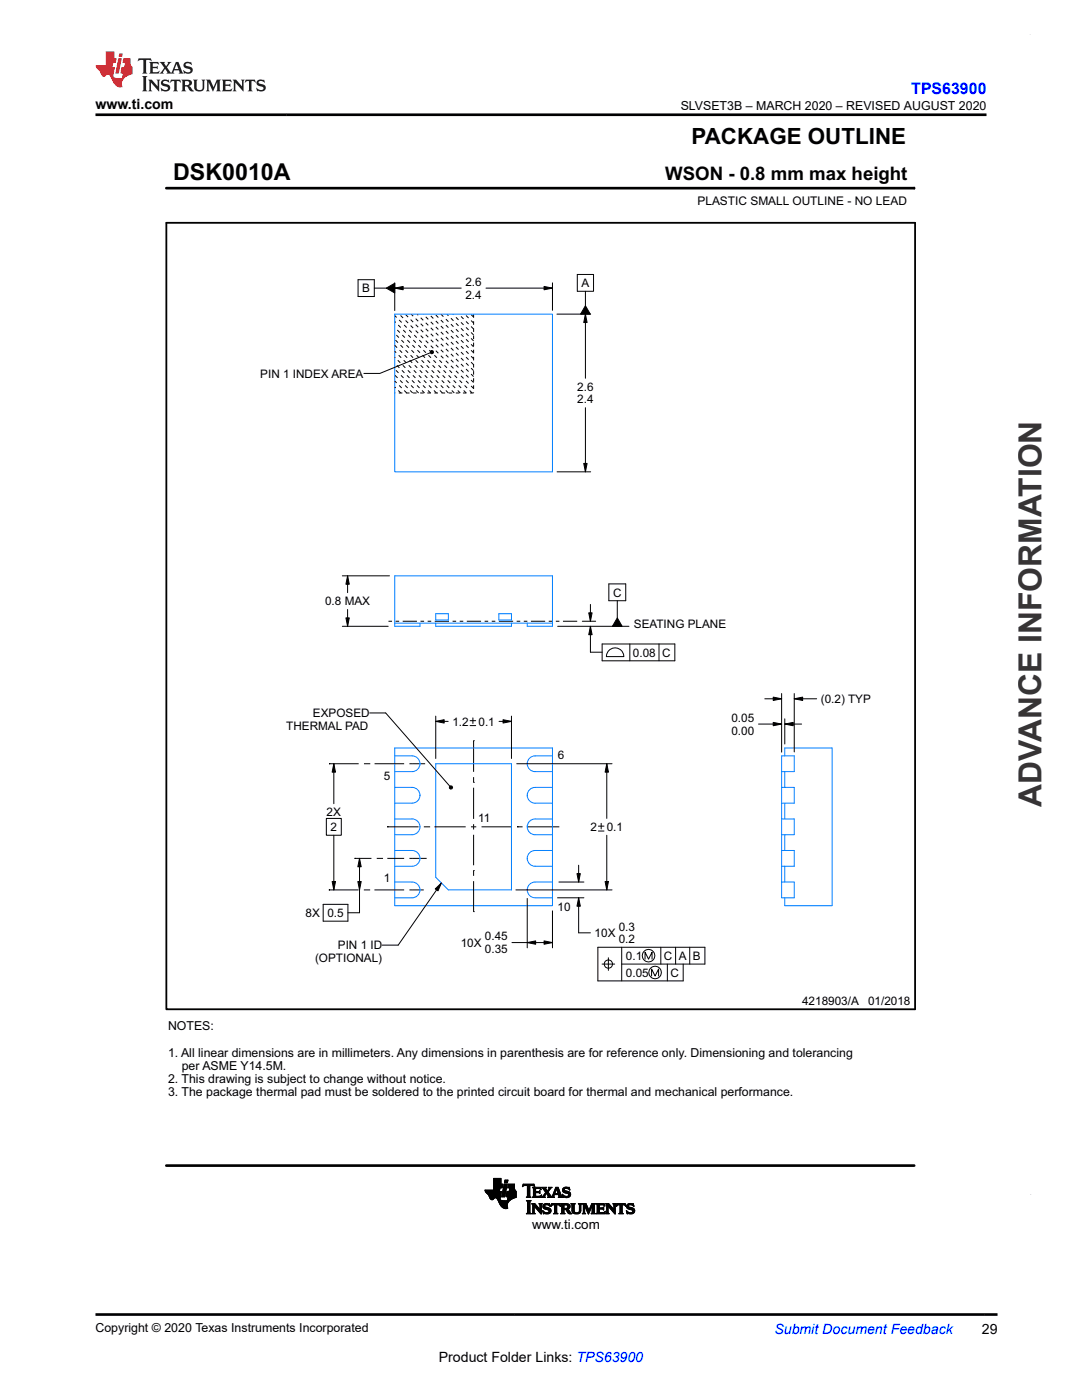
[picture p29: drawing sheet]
<svg xmlns="http://www.w3.org/2000/svg" width="216mm" height="279mm" viewBox="0 0 216 279" stroke-linecap="round" stroke-linejoin="round" font-family="sans-serif">
<defs><g id="words">
<text font-size="6.3" fill="#373435" x="207.8" y="161" transform="rotate(-90 207.8 161)">ADVANCE INFORMATION</text>
<text font-size="4.6" x="34.5" y="35.9">DSK0010A</text>
<text font-size="4.5" x="138" y="28.7">PACKAGE OUTLINE</text>
<text font-size="3.7" x="132.7" y="35.9">WSON - 0.8 mm max height</text>
<text font-size="3.2" fill="#00f" x="181.8" y="18.7">TPS63900</text>
<g font-size="2.8">
<text x="19" y="21.8">www.ti.com</text>
<text x="195.9" y="266.1">29</text>
<text x="87.6" y="271.7">Product Folder Links: TPS63900</text>
</g>
<text font-size="2.8" fill="#00f" x="154.5" y="266.2">Submit Document Feedback</text>
<text font-size="2.7" x="106.2" y="245.2">www.ti.com</text>
<g font-size="2.5">
<text x="135.8" y="21.9">SLVSET3B – MARCH 2020 – REVISED AUGUST 2020</text>
<text x="33.5" y="205.6">NOTES:</text>
<text x="33.5" y="210.9">1. All linear dimensions are in millimeters. Any dimensions in parenthesis are for reference only. Dimensioning and tolerancing</text>
<text x="36.3" y="213.5">per ASME Y14.5M.</text>
<text x="33.5" y="216.2">2. This drawing is subject to change without notice.</text>
<text x="33.5" y="218.8">3. The package thermal pad must be soldered to the printed circuit board for thermal and mechanical performance.</text>
<text x="19.1" y="265.9">Copyright © 2020 Texas Instruments Incorporated</text>
</g>
<text font-size="2.4" x="139.2" y="40.9">PLASTIC SMALL OUTLINE - NO LEAD</text>
<g font-size="2.3">
<text x="72.3" y="58.3">B</text>
<text x="92.9" y="57.1">2.6</text>
<text x="92.9" y="59.6">2.4</text>
<text x="116" y="57.3">A</text>
<text x="51.9" y="75.4">PIN 1 INDEX AREA</text>
<text x="115.2" y="78">2.6</text>
<text x="115.2" y="80.5">2.4</text>
<text x="122.3" y="119">C</text>
<text x="64.9" y="120.8">0.8 MAX</text>
<text x="126.5" y="125.4">SEATING PLANE</text>
<text x="126.3" y="131">0.08 C</text>
<text x="62.4" y="143.1">EXPOSED</text>
<text x="163.8" y="140.3">(0.2) TYP</text>
<text x="57.1" y="145.6">THERMAL PAD</text>
<text x="90.3" y="144.8">1.2</text>
<text x="95.5" y="144.8">0.1</text>
<text x="146" y="144.1">0.05</text>
<text x="146" y="146.6">0.00</text>
<text x="76.6" y="155.6">5</text>
<text x="111.3" y="151.5">6</text>
<text x="65.2" y="162.9">2X</text>
<text x="66" y="165.9">2</text>
<text x="95.4" y="164">11</text>
<text x="117.8" y="165.9">2</text>
<text x="121.1" y="165.9">0.1</text>
<text x="76.6" y="176.1">1</text>
<text x="61" y="183">8X 0.5</text>
<text x="111.3" y="181.9">10</text>
<text x="123.5" y="185.7">0.3</text>
<text x="62.9" y="192">(OPTIONAL)</text>
<text x="67.4" y="189.5">PIN 1 ID</text>
<text x="91.9" y="189">10X</text>
<text x="96.8" y="187.7">0.45</text>
<text x="96.8" y="190.2">0.35</text>
<text x="118.7" y="187">10X</text>
<text x="123.5" y="188.3">0.2</text>
<text x="124.9" y="191.6">0.1</text>
<text x="132.5" y="191.6">C A B</text>
<text x="124.9" y="194.9">0.05</text>
<text x="133.8" y="194.9">C</text>
<text x="160" y="200.6">4218903/A</text>
<text x="173.2" y="200.6">01/2018</text>
</g>
<text font-size=".2" x="106.2" y="37.6">SCALE 4.000</text>
</g></defs>
<g fill="none" stroke="#000" stroke-width=".2">
<path d="M33.2 37.6h149.2M182.4 37.3v.5M71.4 55.8h3.3v3.4h-3.3zM74.7 57.5h2.4M77.1 57.5l1.7-1v2zM78.8 57.5l1.6-.3v.6zM78.8 56.5v5.5M78.8 57.5h13.2M97 57.5h13.2M108.6 57.2l1.6 .3-1.6 .3zM110.2 56.5v5.4M115.2 54.8h3.2v3.3h-3.2z"/>
<path d="M116.8 58.1v2.9M85.9 70.4l-10.1 4.1h-3.2M85.9 70.1l.2-.1h.3l.1 .3-.1 .2-.3 .1-.2-.2zM111.1 62.7h6.8M116.8 61l1 1.7h-2zM116.8 62.7l.3 1.7h-.6zM116.8 62.7v12.8M111.2 94.2h6.7M116.5 92.5h.6l-.3 1.7zM116.8 81.4v12.8M68.3 114.9h9.4M69.4 114.9l.3 1.7h-.7z"/>
<path d="M69.4 114.9v3.4M121.5 116.5h3.4v3.4h-3.4zM123.2 119.9v3.4M68.3 125h9.2M69 123.3h.7l-.3 1.7zM69.4 121.6v3.4M111.3 125h14.2M116.2 124h2.7M117.5 122.3h.6l-.3 1.7zM117.8 125l.3 1.7h-.6zM117.8 125v5.2h2.4M117.8 120.6v3.4"/>
<path d="M120.1 128.5h14.6v3.4h-14.6zM121.3 130a1.75 1.75 0 0 1 2-.6 1.75 1.75 0 0 1 1.2 1.6h-3.5zM123.2 123.3l.9 1.7h-1.9zM125.7 128.5v3.4M131.5 128.5v3.4M152.6 139.5h3.4M154.3 139.1l1.7 .4-1.7 .3zM156 138.4v11.7M158.5 139.5l1.7-.4v.7zM158.5 138.4v11.7M158.5 139.5h4.5M65.7 152.4h.1"/>
<path d="M65.7 152.4h5.9M66.6 152.4l.3 1.7h-.6zM66.6 152.4v8M72.6 152.4h1.1M73.7 152.4h.1M73.8 142.3h3.2l12.8 14.6M74.7 152.4h5.9M81.7 152.4h3.1M86.9 144l1.7-.4v.7zM86.9 142.9v8.5M86.9 144h2.5M89.7 157l.2-.2 .3 .1 .1 .3-.1 .2-.3 .1-.2-.2z"/>
<path d="M93.8 143.8h1.1M93.8 144.8h1.1M94.4 143.3v1.1M94.5 156.1h.1M94.5 147.8h.1M94.5 147.8v6.2M94.5 155.1v1M94.5 157.2v6.2M99.6 144h2.5M100.4 143.6l1.7 .4-1.7 .3zM102.1 142.9v8.5M103.1 152.4h19"/>
<path d="M121.1 152.4l.3 1.7h-.7zM121.1 152.4v10.9M151.4 144.5h4.6M154.3 144.2l1.7 .3-1.7 .3zM156.6 144.5l1.7-.3v.6zM156.6 143.5v5M156.6 144.5h3.4M65.1 163.3h3v3.4h-3zM65.6 177.6h.1M65.6 177.6h5.9M66.3 175.9h.6l-.3 1.7zM66.6 166.7v10.9"/>
<path d="M70.8 171.3h.1M70.8 171.3h3.3M71.4 175.9h.7l-.4 1.7zM71.7 171.3l.4 1.7h-.7zM71.7 171.3v10.9h-2.3M72.6 177.6h1.1M73.7 177.6h.1M74.7 177.6h5.9M75.2 171.3h1M76.2 171.3h.1M77.3 165h.1M77.3 165h6.2"/>
<path d="M77.3 171.3h3.3M81.7 177.6h2.9M81.7 171.3h3.4M84.6 165h1M85.6 165h.1M86.7 165h6.2M86.8 177.4l1.3-1.2-.7 1.6zM88.1 176.2l-8.6 12.4h-3.2M94 165h1M94.5 173.7h.1M94.5 164.5v1M94.5 166.6v6.1"/>
<path d="M94.5 173.7v1.1M94.5 175.8v6.1M96.1 165h6.1M102.9 177.6h19.2M103.2 165h.1M103.2 165h1.1M105.2 179.3v9.9M105.3 165h6.1M111.3 179.2h5.2M111.4 165h.1M111.5 176h5M115.1 174.3h.7l-.3 1.7z"/>
<path d="M115.5 179.2l.3 1.7h-.7zM115.5 179.2v7h2.3M115.5 172.7v3.3M119.4 164.9h1.1M119.4 165.9h1.1M120 164.3v1.1M120.7 175.9h.7l-.3 1.7zM121.1 166.7v10.9M64.5 180.5h4.9v3.3h-4.9zM94.5 181.9h.1M102.2 188.1h8M105.2 188.1l1.7-.3v.6z"/>
<path d="M108.6 187.8l1.6 .3-1.6 .3zM110.2 181.8v7.4M120.1 192.4h2.6M121.4 191.1v2.6M124.1 192.4h16.6v-3.4h-21.4v6.8h17v-3.4M124.1 189v6.8M128.7 191.4v-1.4l.7 1.4 .7-1.4v1.4M130 194.8v-1.4l.7 1.4 .7-1.4v1.4M131.9 189v3.4M133.2 192.4v3.4M134.8 189v3.4M137.6 189v3.4"/>
<path d="M96.8 237.6h2.9M96.8 237.7h2.9M96.8 237.8h2.8M96.9 237.8h3.2l-.2 1M96.9 237.9h3.1M96.9 238h3.1M97 238h3M97.1 238.1h2.9M97.1 238.2h2.9M97.2 238.2h2.8M97.3 238.3h2.7M97.4 238.4h2.5"/>
<path d="M97.5 238.5h2.4M97.6 238.6h2.3M97.6 238.7h2.3M97.6 238.8h2.3M97.7 238.9h2.1M97.7 239h2.1M97.7 239.1h1M97.8 239.1h.8M97.8 239.2h.7M97.9 239.3h.6M97.9 239.3h.5M98.1 239.4h.2"/>
<path d="M98.5 237.4h1.2M98.5 237.3h1.2M98.5 237.2h1.3M98.5 236.3h1.8l-.1 .8h-1.7M98.5 237h1.7M98.5 236.9h1.7M98.5 236.8h1.7M98.5 236.8h1.8M98.5 236.7h1.8M98.5 236.6h1.8M98.5 236.5h1.8M98.5 236.4h1.8"/>
<path d="M98.5 236.2h1.5M98.5 236.1h1.5M98.5 236h1.5M98.5 235.9h1.5M98.5 235.8h1.5M98.5 235.7h1.5M98.5 235.6h1.5M98.5 235.5h1.5M98.5 235.4h1.5M98.5 235.3h1.5M98.5 235.2h1.5M99 239.1h.8"/>
<path d="M99.1 239.1h.7M99.2 239.2h.6M99.2 239.3h.6M99.3 239.3h.5M99.3 239.4h.5M99.3 239.5h.6M99.4 239.5h.6M99.4 239.6h1M99.4 239.7h2.2M99.5 239.7h2.1M99.5 239.8h2M99.5 239.9h1.9"/>
<path d="M99.6 239.9h1.8M99.7 237.5h-2.9l.1 .4 .6 .6 .4 .8 .4 .1 .4-.3h.4l.8 1.5 .7 .5h.7l-.1-.8 .6-.8M99.8 237.1l-.2 .7M99.9 238.8l-.1 .6 .6 .2h.8l.2-.7M100 236.3v-1.1h-1.5v2.3M100.1 238.8h.6M100.1 238.7h.6M100.2 238.6h.5M100.2 238.5h.6M100.2 238.4h.6M100.2 238.3h.6M100.2 238.2h.6"/>
<path d="M100.3 238.2h.5M100.3 238.1h.5M100.3 238h.6M100.3 237.9h.6M100.3 237.8h.6M100.3 237.7h.6M100.4 237.6h.5M100.4 237.6h.6M100.4 237.5h.6M100.4 237.4h.6M100.4 237.3h.6M100.4 237.2h.6"/>
<path d="M100.5 237.1h.5M100.5 237h.6M100.5 236.9h.6M100.5 236.8h.6M100.5 236.7h.6M100.6 236.6h.5M100.6 236.6h.6M100.6 236.5h.6M100.6 236.4h.6M100.6 236.3h.6l-.5 2.6h-.6zM100.7 236h.6M100.7 235.9h.6"/>
<path d="M100.7 235.8h.6M100.7 235.7h.6M100.7 235.6h.6M100.8 235.6h.5M100.8 235.5h.6l-.2 .6h-.5zM101 238.7h2M101 238.6h2M101 238.8h2M101 238.5h2M101 238.5v.3l.4 .1M101 238.4h2M101.1 238.3h1.9"/>
<path d="M101.1 238.2h1.9M101.1 238.1h1.9M101.1 238h1.9M101.1 237.9h1.9M101.2 239.6h.5M101.2 239.5h.6M101.3 239.5h.6M101.3 239.4h.7M101.3 239.3h.8M101.3 239.3h.9M101.3 239.2h1M101.3 237h1.4"/>
<path d="M101.3 239.1h1.2M101.3 239.1h1.3M101.3 236.9h1.4M101.3 239h1.5M101.4 236.8h1.3M101.4 238.9h1.6M101.4 236.7h1.3M101.4 236.6h1.3M101.4 236.5h1.3M101.4 236.4h1.3M101.6 237.8h1.4M101.6 237.7h1.3"/>
<path d="M101.6 237.6h1.2M101.7 237.5h1.1M101.7 237.4h1M101.7 237.3h1M101.7 237.2h1M101.7 237.1l-.1 .7M102.7 237.1h-1.4l.2-.8h1.2v1l.3 .5v1.2M103 239l-1.2 .5M103 237.8h-1.8l-.2 .7M104.2 236.8h.2M104.3 236.7h.2M104.3 236.6h2.3"/>
<path d="M104.3 236.5h2.3M104.4 236.4h2.2M105 238.9h.9M105.1 239.7h.8M105.2 238.8h.6M105.2 236.7h.5M105.2 239.8h.6M105.2 238.7h.5M105.2 236.7v-.1h-.5l-.5 .2 .2-.5h2.1l.2 .5-.5-.2h-.4l-.1 .1M105.2 238.6l-.2 .3M105.2 238.6h.5M105.2 238.5h.5"/>
<path d="M105.2 238.4h.5M105.2 238.3h.5M105.2 238.2h.5M105.2 238.1h.5M105.2 238h.5M105.2 237.9h.5M105.2 237.8h.5M105.2 237.7h.5M105.2 237.6h.5M105.2 237.5h.5M105.2 237.4h.5M105.2 237.3h.5"/>
<path d="M105.2 237.2h.5M105.2 237.1h.5M105.2 237h.5M105.2 236.9h.5M105.2 236.8h.5M105.2 236.7v1.9M105.3 239.9h.4M105.7 238.6l.2 .3M105.7 236.7v1.9M105.9 238.9h-.9M106.2 238.9h1.7M106.3 237h1.6"/>
<path d="M106.4 238.8h1.6M106.4 237.1h1.5M106.4 238.7h.5M106.4 237.2h.5M106.4 237.3l-.2-.4h1.6l.2 .5M106.4 238.6l-.2 .3M106.4 237.8h1.1l.2-.2v.6l-.2-.2-1.1 .1M106.4 238.6h.5M106.4 238.5h.5M106.4 238.4h.5M106.4 238.3h.5M106.4 238.2h.5"/>
<path d="M106.4 238h1.3M106.4 237.9h1.3M106.4 237.7h.5M106.4 237.6h.5M106.4 237.5h.5M106.4 237.4h.5M106.4 237.3h.5M106.4 237.3v1.3M106.5 236.7h.2M106.6 236.8h.1M106.9 237.3l.1-.1h.5l.5 .2M106.9 238v.7h.8l.3-.2-.1 .5-1.7-.1"/>
<path d="M106.9 237.3v.5M107.5 237.8h.2M107.6 238.1h.1M107.6 238.7h.4M107.6 237.7h.1M107.6 238.2h.1M107.6 237.2h.3M107.8 237.3h.2M107.9 238.6h.1M107.9 237.4h.1M108 238.5h.1M108 238.9h.8"/>
<path d="M108.1 237h.8M108.3 238.8h.3M108.3 237.1h.6M108.3 238.7h.4M108.4 237.2h.5M108.4 238.6l-.4 .3M108.4 238.6h.3M108.4 237.3h.6M108.5 238.5h.3M108.5 237.4h.5M108.5 238.4h.3M108.6 237.5h.5"/>
<path d="M108.6 238.4h.3M108.6 237.6h.5M108.7 238.3h.3M108.7 237.7h.8M108.7 238.2h.8M108.8 237.8h.6M108.8 238.9h-.8M108.8 238.1h.7M108.8 237.9h.6M108.9 238h.5M108.9 237.3l.1-.4h-.9l.8 1.1-.5 .6M108.9 237.3l.3 .4 .4-.5-.2-.3h.7l-.7 1"/>
<path d="M109.1 238.3h.5M109.2 238.4h.5M109.3 238.9l.1-.2-.4-.6-.3 .7 .1 .1M109.3 238.9h1.4M109.3 237.6h.3M109.3 238.5h.5M109.3 237.5h.3M109.4 237.9l.7 .9 .2-.2M109.4 238.6h.5M109.4 237.4h.3M109.4 238.7h.5M109.4 238.8h.6"/>
<path d="M109.5 237.3h.3M109.5 237h.6M109.5 237.2h.3M109.6 237.1h.3M110.1 238.8h.4M110.2 238.7h.3M110.2 238.6h.3M110.3 238.6l.6-1.7h.5l.6 1.8 .3 .2M110.3 238.5h.3M110.3 238.4h.3M110.4 238.4h1.5M110.4 238.3h1.5"/>
<path d="M110.4 238.2h.3M110.5 238.1h.2M110.5 238h.3M110.5 238.7l.2 .2M110.5 238.7l.1-.3h.8l.1 .3M110.5 237.9h.3M110.6 237.8h.2M110.6 237.7h.3M110.7 238.9h-1.4M110.7 237.6h.2M110.7 237.5h.3M110.7 237.4h.3"/>
<path d="M110.8 237.3h.7M110.8 237.2h.7M110.8 237.1h.6M110.9 237h.5M111 237.3l.4 .9h-.7zM111.1 237.4h.4M111.1 237.5h.5M111.1 237.6h.5M111.2 237.7h.4M111.2 237.8h.5M111.2 237.9h.5M111.3 238h.5"/>
<path d="M111.3 238.1h.5M111.4 238.2h.4M111.4 238.9h.9M111.5 238.4h.4M111.5 238.5h.5M111.5 238.6h.5M111.5 238.7l-.1 .2M111.6 238.8h.5M111.6 238.7h.4M112.2 238.4h.1M112.2 238.5h.2M112.2 237.5h.4"/>
<path d="M112.2 237.6h.5M112.2 237.4h.4M112.3 238.6h.3M112.3 238.9h-.9M112.3 237.7h.7M112.3 237.3h.3M112.3 238.7h.5M112.3 237.8h1.1M112.3 238.8h1.4M112.3 237.2h.4M112.3 238.9h.2M112.4 237.9h1.2"/>
<path d="M112.4 237.1h1.2M112.5 238h1.2M112.5 237h1.1M112.6 238.9h.9M112.7 238.1h1.1M112.7 236.9h.5M112.9 239h.3M113.1 238.2h.7M113.2 238.2l.3 .2-.3 .3h-.5l-.5-.4M113.3 238.7h.5M113.3 237.2h.4M113.4 238.3h.5"/>
<path d="M113.4 238.6h.4M113.5 238.4h.4M113.5 238.5h.3M113.5 237.3h.2M113.6 237.4h.1M113.7 237.5l-.6-.3h-.4l-.1 .2 .1 .2 1.1 .4v.5l-.2 .4-1.3 .1-.1-.7M113.7 237.5l-.1-.6h-.8l-.4 .3-.2 .3 .1 .3 .9 .4M113.7 237.5h.1M99.6 240h1.8M99.6 240.1h1.7M99.7 240.1h1.6M99.7 240.2h1.6"/>
<path d="M99.7 240.3h1.5M99.8 240.3h1.4M99.8 240.4h1.4M99.8 240.5h1.4M99.9 240.5h1.3M99.9 240.6h1.3M100 240.7h1.2M100.1 240.8h1.1M100.2 240.9h1M100.2 240.9h1.1M100.3 241h1M100.4 241.1h.9"/>
<path d="M100.6 241.1h.7M100.9 241.2h.1M105 242.2l.3-.3v-2l-.3-.3h1l-.3 .3v2.1l.3 .2M105 242.2h1M105.2 242.1h.6M105.2 242h.5M105.3 241.9h.4M105.3 241.8h.4M105.3 241.7h.4M105.3 241.6h.4M105.3 241.5h.4M105.3 241.4h.4"/>
<path d="M105.3 241.3h.4M105.3 241.2h.4M105.3 241.1h.4M105.3 241h.4M105.3 240.9h.4M105.3 240.8h.4M105.3 240.7h.4M105.3 240.6h.4M105.3 240.5h.4M105.3 240.4h.4M105.3 240.3h.4M105.3 240.2h.4"/>
<path d="M105.3 240.1h.4M105.3 240h.4M106 242.2h-1M106.1 242.2h.7M106.1 240.2h.6M106.2 240.3h.6M106.3 242.1h.4M106.3 240.4h.6M106.3 242h.3M106.3 240.5h.7M106.3 241.9h.3M106.3 241.8h.3"/>
<path d="M106.3 241.7h.3M106.3 241.6h.3M106.3 241.5h.3M106.3 241.4h.3M106.3 241.3h.3M106.3 241.2h.3M106.3 241.1h.3M106.3 241h.3M106.3 240.9h.3M106.3 240.8h.3M106.3 240.7h.8M106.3 240.6h.8"/>
<path d="M106.6 240.7v1.3l.2 .2M106.6 240.7h.1M106.6 240.7l1.4 1.6v-1.8l.2-.3h-.6l.1 .3 .1 .9M106.7 240.8h.5M106.7 240.9h.6M106.8 242.2h-.7M106.8 241h.6M106.9 241.1h.6M107 241.2h.6M107.1 241.3h.5M107.1 241.4h.9M107.2 241.5h.8"/>
<path d="M107.3 241.5h.7M107.4 241.6h.6M107.5 241.7h.5M107.6 241.8h.4M107.6 240.2h.6M107.6 241.9h.4M107.7 240.3h.4M107.7 242h.3M107.7 240.4h.3M107.7 241.4l-1-1.2h-.6l.2 .3v1.5l-.2 .2M107.7 241.4h.1M107.7 240.5h.3"/>
<path d="M107.8 241.3h.2M107.8 241.2h.2M107.8 241.1h.2M107.8 241h.2M107.8 240.9h.2M107.8 240.8h.2M107.8 240.7h.2M107.8 240.6h.2M107.8 242.1h.2M107.9 242.2h.1M108.3 241.6h.1M108.3 241.7h.1"/>
<path d="M108.3 241.8h.3M108.3 240.8h.4M108.3 240.7h.4M108.3 240.9h.5M108.3 241.9h.4M108.3 240.6h.4M108.4 241h.8M108.4 242h.6M108.4 240.5h.4M108.4 242.1h1.3M108.4 241.1h1.2M108.4 242.2h.1"/>
<path d="M108.4 240.4h1.3M108.5 241.2h1.2M108.5 240.3h1.2M108.6 241.3h1.2M108.7 242.2h.9M108.7 240.2h.7M108.9 241.4l-.5-.4v-.5l.4-.3h.9l.1 .6-.7-.4-.3 .1-.1 .2 1 .5 .3 .4M108.9 241.4l.6 .1v.4l-.6 .1-.6-.4M108.9 241.4h1M109.2 242h.6M109.3 241.5h.6M109.4 240.5h.3"/>
<path d="M109.5 241.9h.4M109.5 241.5h.4M109.5 241.8h.4M109.5 241.6h.5M109.6 241.7h.3M109.6 240.2h.1M109.6 240.6h.2M109.7 240.7h.1M109.9 240.7h.1M109.9 240.6h.2M110 241.6l-.3 .5-.6 .2-.5-.2-.2 .1-.1-.6M110 240.5h.2"/>
<path d="M110 240.4h1.8M110 240.3h1.7M110.1 240.2h1.6M110.4 242.2h.9M110.6 242.1h.5M110.6 242h.5M110.7 240.5h.4M110.7 241.9h.4M110.7 240.6l-.4-.1-.4 .2 .2-.5h1.6l.2 .5-.5-.2h-.3v.1M110.7 240.6v1.4l-.3 .2M110.7 241.8h.4M110.7 241.7h.4"/>
<path d="M110.7 241.6h.4M110.7 241.5h.4M110.7 241.4h.4M110.7 241.3h.4M110.7 241.2h.4M110.7 241.1h.4M110.7 241h.4M110.7 240.9h.4M110.7 240.8h.4M110.7 240.7h.4M110.7 240.6h.4M111.1 240.6v1.4l.2 .2"/>
<path d="M111.3 242.2h-.9M111.6 240.5h.2M111.7 240.6h.1M111.7 240.7h.1M111.9 242.2l.2-.2v-1.5l-.2-.3h1.1l.4 .1 .3 .2v.5l-.5 .3 .9 .9M111.9 242.2h.8M111.9 240.2h1.3M112 240.3h1.5M112 242.1h.6M112.1 240.4h1.5M112.1 242h.4M112.1 240.5h.4"/>
<path d="M112.1 241.9h.4M112.1 241.8h.4M112.1 241.7h.4M112.1 241.6h.4M112.1 241.5h.4M112.1 241.4h1.2M112.1 241.3h1.3M112.1 241.2h1.5M112.1 241.1h.4M112.1 241h.4M112.1 240.9h.4M112.1 240.8h.4"/>
<path d="M112.1 240.7h.4M112.1 240.6h.4M112.6 240.5h.6v.5l-.7 .2zM112.7 242.2l-.2-.2v-.6l.5 .1 .5 .7h.6M112.7 242.2h-.8M112.9 241.5h.6M113 241.5h.5M113.1 241.6h.5M113.1 241.7h.6M113.1 240.5h.6M113.2 241.1h.5M113.2 241.8h.5"/>
<path d="M113.2 241.9h.6M113.2 240.6h.5M113.2 241h.5M113.3 240.9h.4M113.3 240.7h.5M113.3 240.8h.5M113.3 242h.6M113.4 242.1h.6M113.5 242.2h.6M113.9 240.2h.9M114.1 240.3h.5M114.1 240.4h.5"/>
<path d="M114.1 240.5h.5M114.1 241.5h.5M114.1 241.4h.5M114.1 241.3h.5M114.1 241.2h.5M114.1 241.1h.5M114.1 241h.5M114.1 240.9h.5M114.1 240.8h.5M114.1 240.7h.5M114.1 240.6h.5M114.1 241.6h.5"/>
<path d="M114.1 241.7h.5M114.2 241.8h.4M114.2 241.9h.5M114.3 242h.6M114.4 242.1h1.3M114.6 241.5l.1 .4 .4 .1 .4-.1 .1-.4M114.6 241.5v-1l.2-.3h-.9l.2 .3 .1 1.3 .2 .3 .5 .2 .6-.1 .3-.2 .1-.5M114.6 242.2h.9M115.3 242h.5M115.4 240.2h.7M115.5 241.9h.3M115.5 240.3h.5"/>
<path d="M115.6 241.8h.3M115.6 241.7h.3M115.6 240.4h.3M115.6 241.6h.3M115.6 240.5h.3M115.6 241.5v-1l-.2-.3h.7l-.2 .2v1.1M115.6 241.5h.3M115.6 241.4h.3M115.6 241.3h.3M115.6 241.2h.3M115.6 241.1h.3M115.6 241h.3"/>
<path d="M115.6 240.9h.3M115.6 240.8h.3M115.6 240.7h.3M115.6 240.6h.3M116.2 242.2l.2-.3v-1.4l-.2-.3h.7l.6 1.3 .6-1.3h.7l-.2 .3v1.5l.2 .2M116.2 242.2h.6M116.2 240.2h.7M116.3 240.3h.7M116.3 242.1h.4M116.4 240.4h.6M116.4 242h.3M116.4 240.5h.7"/>
<path d="M116.4 241.9h.3M116.4 241.8h.3M116.4 241.7h.3M116.4 241.6h.3M116.4 241.5h.3M116.4 241.4h.3M116.4 241.3h.3M116.4 241.2h.3M116.4 241.1h.3M116.4 241h.3M116.4 240.9h.3M116.4 240.8h.3"/>
<path d="M116.4 240.7h.8M116.4 240.6h.7M116.7 241.9l.1 .3M116.7 241.9v-1.3l.7 1.7 .8-1.7v1.4l-.2 .2M116.7 240.8h.5M116.8 240.9h.4M116.8 241h.5M116.8 242.2h-.6M116.9 241.1h.4M116.9 241.2h.5M116.9 241.3h.5M117 241.4h.4"/>
<path d="M117 241.5h.5M117.1 241.5h.7M117.1 241.6h.6M117.1 241.7h.6M117.2 241.8h.4M117.2 241.9h.4M117.3 242h.3M117.3 242.1h.2M117.4 242.2h.1M117.6 241.5h.2M117.6 241.4h.2M117.6 241.3h.3"/>
<path d="M117.7 241.2h.2M117.7 241.1h.3M117.8 241h.2M117.8 240.9h.2M117.8 240.8h.3M117.9 240.7h.7M117.9 240.6h.7M118 240.5h.6M118 242.2h.8M118 240.4h.6M118 240.3h.7M118.1 240.2h.7"/>
<path d="M118.1 242.1h.6M118.1 242h.5M118.2 241.9h.4M118.2 241.8h.4M118.2 241.7h.4M118.2 241.6h.4M118.2 241.5h.4M118.2 241.4h.4M118.2 241.3h.4M118.2 241.2h.4M118.2 241.1h.4M118.2 241h.4"/>
<path d="M118.2 240.9h.4M118.2 240.8h.4M118.8 242.2h-.8M119 242.2h1.6M119 240.2h1.6M119.1 240.3h1.5M119.1 242.1h1.6M119.1 240.4h1.5M119.2 242h1.5M119.2 240.5h.4M119.2 241.9h.4M119.2 241.8h.4"/>
<path d="M119.2 241.7h.4M119.2 241.6h.4M119.2 241.5h.4M119.2 241.4h.4M119.2 241.3h1.3M119.2 241.2h1.3M119.2 241.1h1.3M119.2 241h.4M119.2 240.9h.4M119.2 240.8h.4M119.2 240.7h.4M119.2 240.6h.4"/>
<path d="M119.6 240.6v.5h.6l.3-.2v.6l-.3-.2h-.6v.7h.8l.4-.3M119.6 240.6l.1-.1h.5l.5 .2M120.3 241.4h.2M120.3 241h.2M120.4 240.5h.3M120.6 241.9h.2M120.6 240.6h.1M120.7 240.7h.1M120.7 240.7l-.2-.5h-1.5l.2 .3v1.4l-.2 .3M120.7 241.8h.1M120.8 241.7h.1M120.8 241.7l-.2 .5h-1.6"/>
<path d="M120.9 242.2h.6M120.9 240.2h.6M121 240.3h.6M121 242.1h.4M121 240.4h.6M121.1 242h.2M121.1 240.5h.6M121.1 241.9h.2M121.1 241.8h.2M121.1 241.7h.2M121.1 241.6h.2M121.1 241.5h.2"/>
<path d="M121.1 241.4h.2M121.1 241.3h.2M121.1 241.2h.2M121.1 241.1h.2M121.1 241h.2M121.1 240.9h.2M121.1 240.8h.2M121.1 240.7h.8M121.1 240.6h.7M121.3 240.7v1.3l.2 .2M121.3 240.7h.1M121.3 240.7l1.5 1.6v-1.8l.1-.3h-.6l.2 .3v.9l-1-1.2h-.6l.2 .3v1.4l-.2 .3"/>
<path d="M121.4 240.8h.6M121.5 240.9h.6M121.5 242.2h-.6M121.6 241h.5M121.6 241.1h.6M121.7 241.2h.6M121.8 241.3h.6M121.9 241.4h.9M122 241.5h.8M122.1 241.5h.7M122.1 241.6h.7M122.2 241.7h.6"/>
<path d="M122.3 241.8h.5M122.3 240.2h.6M122.4 241.9h.4M122.4 240.3h.5M122.5 242h.3M122.5 240.4h.3M122.5 240.5h.3M122.5 241.3h.3M122.5 241.2h.3M122.5 241.1h.3M122.5 241h.3M122.5 240.9h.3"/>
<path d="M122.5 240.8h.3M122.5 240.7h.3M122.5 240.6h.3M122.6 242.1h.2M122.6 242.2h.2M123 240.7h.1M123 240.6h.2M123 240.5h.3M123.1 240.4h1.7M123.1 240.3h1.7M123.1 240.2h1.7M123.5 242.2h.9"/>
<path d="M123.7 242.1h.5M123.7 242h.5M123.7 240.5h.5M123.7 240.6v-.1h-.3l-.4 .2 .1-.5h1.7l.1 .5-.4-.2h-.3l-.1 .1M123.7 240.6v1.4l-.2 .2M123.7 241.9h.4M123.7 241.8h.4M123.7 241.7h.4M123.7 241.6h.4M123.7 241.5h.4M123.7 241.4h.4M123.7 241.3h.4"/>
<path d="M123.7 241.2h.4M123.7 241.1h.4M123.7 241h.4M123.7 240.9h.4M123.7 240.8h.4M123.7 240.7h.4M123.7 240.6h.4M124.1 240.6l.1 1.4 .2 .2M124.4 242.2h-.9M124.6 240.5h.2M124.7 240.6h.2M124.8 240.7h.1"/>
<path d="M125 241.6h.1M125 241.7h.1M125 241.8h.3M125 240.8h.4M125 240.7h.4M125 240.9h.5M125 241.9h.4M125 240.6h.4M125.1 241h.8M125.1 242h.6M125.1 240.5h.4M125.1 242.1h1.3"/>
<path d="M125.1 241.1h1.2M125.1 242.2h.1M125.1 240.4h1.3M125.2 241.2h1.2M125.2 240.3h1.2M125.3 241.3h1.2M125.4 242.2h.9M125.4 240.2h.7M125.6 241.4l-.5-.4v-.5l.4-.3h.9l.1 .6-.7-.4-.3 .1-.1 .2 1 .5 .3 .4M125.6 241.4l.6 .1v.4l-.6 .1-.6-.4M125.6 241.4h1M125.9 242h.6"/>
<path d="M126 241.5h.6M126.1 240.5h.3M126.2 241.9h.4M126.2 241.5h.4M126.2 241.8h.4M126.2 241.6h.5M126.3 241.7h.3M126.3 240.2h.1M126.3 240.6h.2M126.4 240.7h.1M126.7 241.6l-.3 .5-.6 .2-.5-.2-.2 .1-.1-.6"/>
<circle cx="121.4" cy="192.4" r=".83"/>
<circle cx="129.4" cy="190.7" r="1.25"/>
<circle cx="130.7" cy="194.1" r="1.25"/>
</g>
<g fill="#000">
<path d="M77.1 57.5l1.7-1v2zM78.8 57.5l1.6-.3v.6zM108.6 57.2l1.6 .3-1.6 .3zM85.9 70.1l.2-.1h.3l.1 .3-.1 .2-.3 .1-.2-.2zM116.8 62.7l.3 1.7h-.6zM116.8 61l1 1.7h-2zM116.5 92.5h.6l-.3 1.7zM69.4 114.9l.3 1.7h-.7zM69 123.3h.7l-.3 1.7zM117.5 122.3h.6l-.3 1.7zM117.8 125l.3 1.7h-.6zM123.2 123.3l.9 1.7h-1.9z"/>
<path d="M154.3 139.1l1.7 .4-1.7 .3zM158.5 139.5l1.7-.4v.7zM66.6 152.4l.3 1.7h-.6zM86.9 144l1.7-.4v.7zM89.7 157l.2-.2 .3 .1 .1 .3-.1 .2-.3 .1-.2-.2zM100.4 143.6l1.7 .4-1.7 .3zM121.1 152.4l.3 1.7h-.7zM154.3 144.2l1.7 .3-1.7 .3zM156.6 144.5l1.7-.3v.6zM66.3 175.9h.6l-.3 1.7zM71.7 171.3l.4 1.7h-.7zM71.4 175.9h.7l-.4 1.7z"/>
<path d="M86.8 177.4l1.3-1.2-.7 1.6zM115.5 179.2l.3 1.7h-.7zM115.1 174.3h.7l-.3 1.7zM120.7 175.9h.7l-.3 1.7zM105.2 188.1l1.7-.3v.6zM108.6 187.8l1.6 .3-1.6 .3z"/>
</g>
<path d="M33.2 44.5h149.4v156.9h-149.4z" fill="none" stroke="#000" stroke-width=".36"/>
<path d="M33.2 37.6h149.2M33.2 232.6h149.2" fill="none" stroke="#000" stroke-width=".53"/>
<g fill="none" stroke="#007fff" stroke-width=".2">
<path d="M78.8 62.7h31.4v31.5h-31.4zM78.8 124.4h31.4M83.8 124.4v.6h-5v-10.1h31.4v10.1h-5v-.6M86.9 122.5h2.6v1.2h-2.6zM86.9 124.4v.6h15.2v-.6M99.5 122.5h2.6v1.2h-2.6zM78.8 150.8h3.4a1.57 1.57 0 0 1 1.6 1.6 1.57 1.57 0 0 1-1.6 1.6h-3.4M78.8 157.1h3.4a1.57 1.57 0 0 1 1.6 1.6 1.57 1.57 0 0 1-1.6 1.6h-3.4M78.8 149.3h31.4v31.4h-31.4zM86.9 152.4h15.2v25.2h-12.6l-2.6-2.5zM110.2 150.8h-3.4a1.57 1.57 0 0 0-1.6 1.6 1.57 1.57 0 0 0 1.6 1.6h3.4M110.2 157.1h-3.4a1.57 1.57 0 0 0-1.6 1.6 1.57 1.57 0 0 0 1.6 1.6h3.4"/>
<path d="M156 154h2.5v-3.2h-2.5v28.4h2.5v-3.2h-2.5M156 157.1h2.5v3.2h-2.5M156.6 150.8v-1.5h9.4v31.4h-9.4v-1.5M156.6 154v3.1M78.8 163.4h3.4a1.57 1.57 0 0 1 1.6 1.6 1.57 1.57 0 0 1-1.6 1.6h-3.4M78.8 169.7h3.4a1.57 1.57 0 0 1 1.6 1.6 1.57 1.57 0 0 1-1.6 1.6h-3.4M78.8 176h3.4a1.57 1.57 0 0 1 1.6 1.6 1.57 1.57 0 0 1-1.6 1.6h-3.4M110.2 163.4h-3.4a1.57 1.57 0 0 0-1.6 1.6 1.57 1.57 0 0 0 1.6 1.6h3.4M110.2 169.7h-3.4a1.57 1.57 0 0 0-1.6 1.6 1.57 1.57 0 0 0 1.6 1.6h3.4M110.2 176h-3.4a1.57 1.57 0 0 0-1.6 1.6 1.57 1.57 0 0 0 1.6 1.6h3.4M156 169.7h2.5v3.2h-2.5M156 163.4h2.5v3.2h-2.5"/>
<path d="M156.6 160.3v3.1M156.6 166.6v3.1M156.6 172.9v3.1"/>
</g>
<g fill="none" stroke="#000" stroke-width=".2" stroke-dasharray=".7 .7" stroke-linecap="butt">
<path d="M80 78.4l-1.2-1.2M81.2 78.4l-2.4-2.4M82.3 78.4l-3.5-3.6M83.5 78.4l-4.7-4.7M84.7 78.4l-5.9-5.9M85.9 78.4l-7.1-7.1M87.1 78.4l-8.3-8.3M88.3 78.4l-9.5-9.5M89.5 78.4l-10.7-10.7M90.7 78.4l-11.9-11.9M91.8 78.4l-13-13M93 78.4l-14.2-14.2"/>
<path d="M94.2 78.4l-15.4-15.4M94.5 62.7v15.7M94.5 78.4h-15.7M94.5 77.5l-14.8-14.8M94.5 76.3l-13.7-13.6M94.5 75.2l-12.5-12.5M94.5 74l-11.3-11.3M94.5 72.8l-10.1-10.1M94.5 71.6l-8.9-8.9M94.5 70.4l-7.7-7.7M94.5 69.2l-6.5-6.5M94.5 68l-5.3-5.3"/>
<path d="M94.5 66.8l-4.2-4.1M94.5 65.7l-3-3M94.5 64.5l-1.8-1.8M94.5 63.3l-.6-.6"/>
</g>
<path d="M115.2 124h-38" fill="none" stroke="#000" stroke-width=".2" stroke-dasharray="2.8 .7 .7 .7 .7 .7" stroke-linecap="butt"/>
<path d="M27.7 11.6l-.2 .6 .5-.2h.6v.1v2.2l-.2 .4h1l-.2-.4v-2.2v-.1h.5l.5 .2-.1-.6zM29.8 12.4l.2 .3v1.6l-.2 .4h1.9l.1-.6a1.08 1.08 0 0 1-1.3 .2v-.7h.6l.4 .2v-.7l-.4 .2h-.6v-.5l.2-.2a1 1 0 0 1 1 .3l-.1-.5zM31.8 12.4l1 1.1-1 1.2h.9l-.2-.2 .4-.8 .5 .8-.2 .2h1.6l-.2-.2 .1-.5h1l.1 .5-.1 .2h.9l-.2-.4-.8-1.9h-.5l-1 2.1-.8-1.1 .9-1h-.8l.2 .2-.5 .6-.3-.6 .1-.2zM35.2 12.8l.4 1h-.8zM36.8 12.5a.65 .65 0 0 0-.2 .7 .65 .65 0 0 0 .6 .5l.7 .1 .1 .3a.79 .79 0 0 1-.7 .4 .79 .79 0 0 1-.7-.5l.1 .7 .2-.1a.93 .93 0 0 0 1.1 0 .93 .93 0 0 0 .4-.9 1.46 1.46 0 0 0-1.2-.6l-.1-.3a1.09 1.09 0 0 1 1.2 .2l-.2-.6-.1 .1-.6-.2zM28.4 15.2l.2 .4v2.2l-.2 .4h1l-.2-.4v-2.2l.2-.4zM29.6 15.9l.2 .4v1.5l-.2 .4h.8l-.3-.4v-1.3l1.7 1.8v-2l.2-.4h-.8l.2 .2 .1 1.1-1.2-1.3zM32.3 16a.65 .65 0 0 0-.2 .8 .65 .65 0 0 0 .7 .4l.6 .2 .1 .2a.79 .79 0 0 1-.7 .4 .79 .79 0 0 1-.7-.5l.1 .7 .2-.1a.93 .93 0 0 0 1.1 .1 .93 .93 0 0 0 .4-1 1.46 1.46 0 0 0-1.2-.5l-.1-.4a1.09 1.09 0 0 1 1.2 .2l-.2-.6-.1 .1-.6-.1zM34.1 15.9l-.1 .6a.63 .63 0 0 1 .7-.3l.1 1.6-.3 .4h1l-.2-.4v-1.6a.66 .66 0 0 1 .8 .3l-.1-.6zM36.2 15.9l.2 .4v1.5l-.2 .4h.9l-.2-.2v-.7h.5l.1 .2a.79 .79 0 0 0 1.2 .6l-1-.9a.61 .61 0 0 0 .6-.6 .61 .61 0 0 0-.5-.7zM36.9 16.2h.2a.47 .47 0 0 1 .5 .1 .47 .47 0 0 1 .1 .5l-.2 .1-.6 .1zM38.5 15.9l.2 .2a2.27 2.27 0 0 0 .4 2 1.04 1.04 0 0 0 1.7-.7v-1.3l.2-.2h-.8l.2 .4v1.1a.6 .6 0 0 1-.6 .6 .6 .6 0 0 1-.6-.6v-1.1l.3-.4zM41.1 15.9l.2 .4v1.5l-.2 .4h.7l-.2-.4v-1.4l.9 1.9 .8-1.9v1.4l-.2 .4h1l-.3-.4v-1.5l.3-.4h-.8l-.7 1.5-.7-1.5zM44.3 15.9l.2 .4v1.5l-.2 .4h1.9l.1-.6a1.09 1.09 0 0 1-1.3 .2v-.7h.6l.4 .2v-.6l-.4 .2h-.6v-.6l.2-.1a1.01 1.01 0 0 1 1 .3l-.1-.6zM46.4 15.9l.3 .4v1.5l-.3 .4h.8l-.2-.4v-1.3l1.6 1.8v-2l.2-.4h-.7l.2 .2v1.1l-1.2-1.3zM49 15.9l-.1 .6a.63 .63 0 0 1 .8-.3v1.6l-.3 .4h1l-.2-.4v-1.6a.66 .66 0 0 1 .8 .3l-.1-.6zM51.4 16a.65 .65 0 0 0-.2 .8 .65 .65 0 0 0 .6 .4l.6 .2 .2 .2a.79 .79 0 0 1-.8 .4 .79 .79 0 0 1-.6-.5l.1 .7 .2-.1a.93 .93 0 0 0 1 .1 .93 .93 0 0 0 .5-1 1.46 1.46 0 0 0-1.3-.5l-.1-.4a1.09 1.09 0 0 1 1.3 .2l-.2-.6-.2 .1-.5-.1z" fill="#231f20"/>
<path d="M21.1 10.3v2.7h-2v.4l.9 1a.95 .95 0 0 0 .9 .9 .59 .59 0 0 1 .6-.4 .59 .59 0 0 1 .5 .3l.4 .8a1.59 1.59 0 0 0 2.1 1.4 1.61 1.61 0 0 1 1-2.3l1-.3-.1-1.5a1.59 1.59 0 0 1-.4-1.7h-1.4l-.2 .9h.5l-.1 .9h-.5l-.2 .9v.3l.4 .1-.2 .9h-.6a.73 .73 0 0 1-1.1-.7l.3-1.5h-.5l.2-.9h.5l.2-.9h-.5v-1.3zM23.6 11.6l-.6 3.1h.7l.6-3.1zM23.8 10.7l-.1 .6h.7l.1-.6z" fill="#ed1c24"/>
<path d="M19 22.9h177.8M19 262.3h180" fill="none" stroke="#000" stroke-width=".53"/>
<path d="M205.6 6.9h.1" fill="none" stroke="#373435" stroke-width=".2"/>
<use href="#words"/>
</svg>
